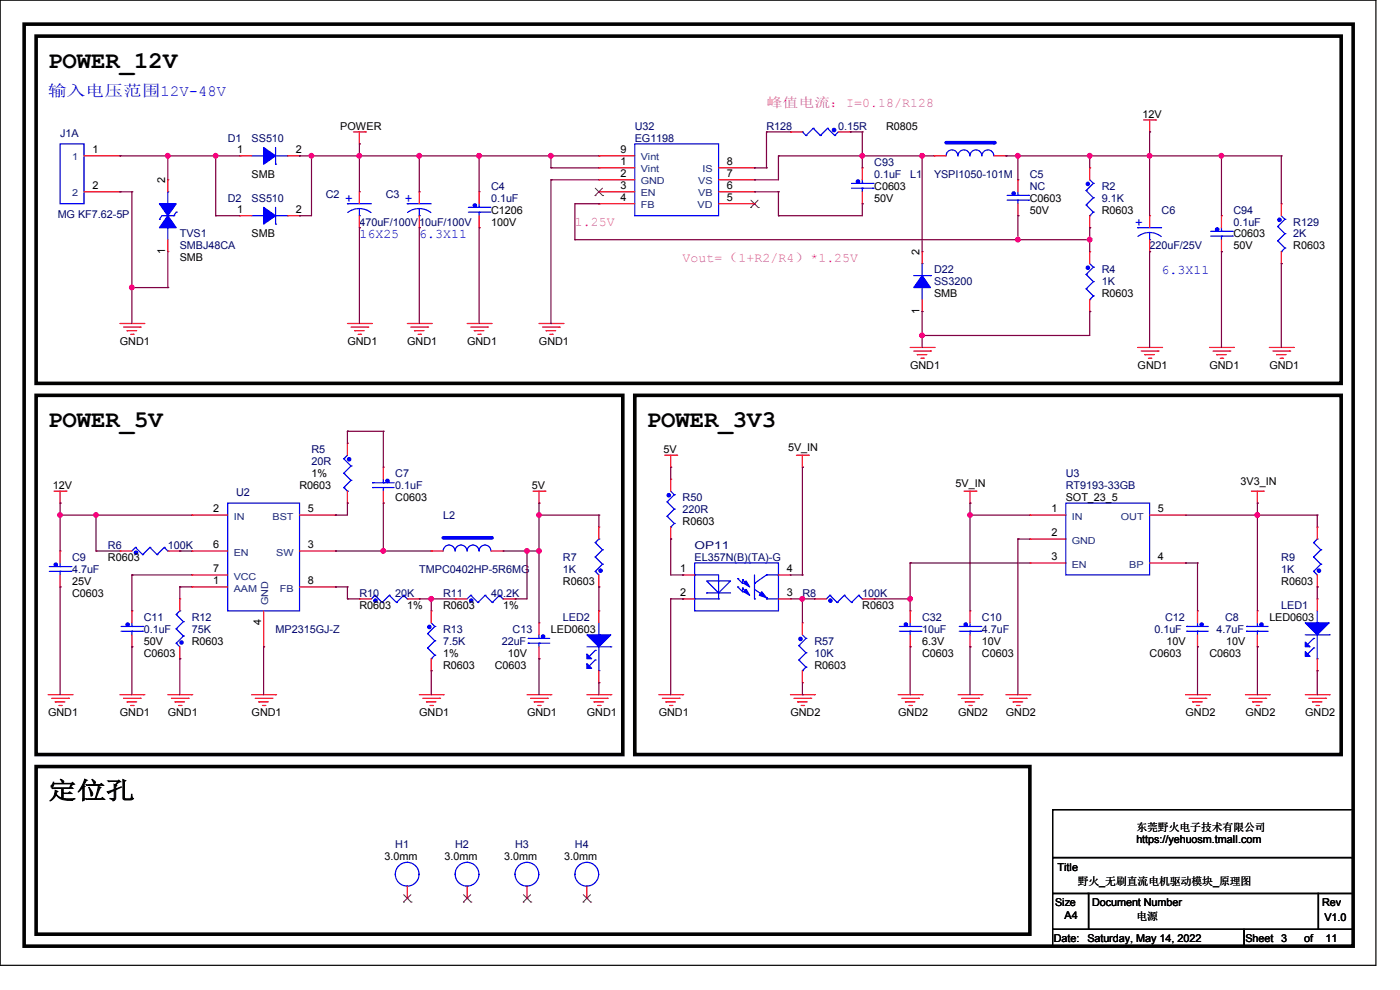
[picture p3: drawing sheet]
<svg xmlns="http://www.w3.org/2000/svg" width="297mm" height="210mm" viewBox="0 0 297 210" stroke-linecap="round" stroke-linejoin="round" font-family="sans-serif">
<defs><g id="words">
<g font-size="5.1">
<text x="10.2" y="14.5">POWER_12V</text>
<text x="10.2" y="90.7">POWER_5V</text>
<text x="137.2" y="90.7">POWER_3V3</text>
<text x="10.2" y="169.4">定位孔</text>
</g>
<text font-size="3.3" fill="#00f" x="10.2" y="20.4">输入电压范围12V-48V</text>
<g font-size="2.8" fill="#f0f">
<text x="162.6" y="22.6">峰值电流：I=0.18/R128</text>
<text x="122" y="48">1.25V</text>
<text x="144.8" y="55.6">Vout=（1+R2/R4）*1.25V</text>
</g>
<g font-size="2.8" fill="#00f">
<text x="73.2" y="43">+</text>
<text x="85.9" y="43">+</text>
<text x="76.2" y="50.5">16X25</text>
<text x="88.9" y="50.5">6.3X11</text>
<text x="240.8" y="48">+</text>
<text x="246.4" y="58.2">6.3X11</text>
</g>
<g font-size="2.3" fill="#000080">
<text x="12.7" y="29">J1A</text>
<text x="134.7" y="27.5">U32</text>
<text x="162.6" y="27.5">R128</text>
<text x="177.8" y="27.5">0.15R</text>
<text x="48.3" y="30.1">D1</text>
<text x="53.4" y="30.1">SS510</text>
<text x="134.7" y="30.1">EG1198</text>
<text x="185.5" y="35.1">C93</text>
<text x="69.1" y="42">C2</text>
<text x="81.8" y="42">C3</text>
<text x="104.2" y="40.2">C4</text>
<text x="185.5" y="37.7">0.1uF</text>
<text x="193.1" y="37.7">L1</text>
<text x="198.2" y="37.7">YSPI1050-101M</text>
<text x="218.5" y="37.7">C5</text>
<text x="218.5" y="40.2">NC</text>
<text x="233.7" y="40.2">R2</text>
<text x="12.2" y="46.3">MG KF7.62-5P</text>
<text x="48.3" y="42.8">D2</text>
<text x="53.4" y="42.8">SS510</text>
<text x="76.2" y="47.8">470uF/100V</text>
<text x="88.9" y="47.8">10uF/100V</text>
<text x="104.2" y="42.8">0.1uF</text>
<text x="233.7" y="42.8">9.1K</text>
<text x="246.4" y="45.3">C6</text>
<text x="261.7" y="45.3">C94</text>
<text x="261.7" y="47.8">0.1uF</text>
<text x="274.4" y="47.8">R129</text>
<text x="38.1" y="50.4">TVS1</text>
<text x="38.1" y="52.9">SMBJ48CA</text>
<text x="243.9" y="52.9">220uF/25V</text>
<text x="274.4" y="50.4">2K</text>
<text x="198.2" y="58">D22</text>
<text x="233.7" y="58">R4</text>
<text x="198.2" y="60.5">SS3200</text>
<text x="233.7" y="60.5">1K</text>
<text x="66.1" y="96.1">R5</text>
<text x="66.1" y="98.6">20R</text>
<text x="83.9" y="101.2">C7</text>
<text x="226.1" y="101.2">U3</text>
<text x="50.1" y="105.2">U2</text>
<text x="83.9" y="103.7">0.1uF</text>
<text x="144.8" y="106.3">R50</text>
<text x="226.1" y="103.7">RT9193-33GB</text>
<text x="94" y="110.1">L2</text>
<text x="144.8" y="108.8">220R</text>
<text x="15.3" y="119">C9</text>
<text x="22.9" y="116.4">R6</text>
<text x="35.6" y="116.4">100K</text>
<text x="119.4" y="119">R7</text>
<text x="147.4" y="116.4">OP11</text>
<text x="147.4" y="119">EL357N(B)(TA)-G</text>
<text x="271.8" y="119">R9</text>
<text x="15.3" y="121.5">4.7uF</text>
<text x="88.9" y="121.5">TMPC0402HP-5R6MG</text>
<text x="119.4" y="121.5">1K</text>
<text x="271.8" y="121.5">1K</text>
<text x="30.5" y="131.7">C11</text>
<text x="40.7" y="131.7">R12</text>
<text x="76.2" y="126.6">R10</text>
<text x="83.9" y="126.6">20K</text>
<text x="94" y="126.6">R11</text>
<text x="104.2" y="126.6">40.2K</text>
<text x="119.4" y="131.7">LED2</text>
<text x="170.2" y="126.6">R8</text>
<text x="182.9" y="126.6">100K</text>
<text x="195.6" y="131.7">C32</text>
<text x="208.3" y="131.7">C10</text>
<text x="247.2" y="131.7">C12</text>
<text x="259.9" y="131.7">C8</text>
<text x="271.8" y="129.1">LED1</text>
<text x="30.5" y="134.2">0.1uF</text>
<text x="40.7" y="134.2">75K</text>
<text x="58.5" y="134.2">MP2315GJ-Z</text>
<text x="94" y="134.2">R13</text>
<text x="94" y="136.7">7.5K</text>
<text x="106.5" y="136.7">22uF</text>
<text x="108.8" y="134.2">C13</text>
<text x="172.8" y="136.7">R57</text>
<text x="195.6" y="134.2">10uF</text>
<text x="208.3" y="134.2">4.7uF</text>
<text x="244.9" y="134.2">0.1uF</text>
<text x="258.1" y="134.2">4.7uF</text>
<text x="172.8" y="139.3">10K</text>
<text x="83.9" y="179.9">H1</text>
<text x="96.6" y="179.9">H2</text>
<text x="109.3" y="179.9">H3</text>
<text x="122" y="179.9">H4</text>
</g>
<g font-size="2.3">
<text x="72.2" y="27.5">POWER</text>
<text x="188" y="27.5">R0805</text>
<text x="242.4" y="25">12V</text>
<text x="19.6" y="32.5">1</text>
<text x="50.3" y="32.5">1</text>
<text x="62.8" y="32.5">2</text>
<text x="131.6" y="35.1">1</text>
<text x="131.6" y="32.5">9</text>
<text x="154.2" y="35.1">8</text>
<text x="19.6" y="40.1">2</text>
<text x="35.1" y="38.9" transform="rotate(-90 35.1 38.9)">2</text>
<text x="53.4" y="37.7">SMB</text>
<text x="131.6" y="37.6">2</text>
<text x="131.6" y="40.1">3</text>
<text x="154.2" y="40.1">6</text>
<text x="154.2" y="37.6">7</text>
<text x="185.5" y="40.2">C0603</text>
<text x="50.3" y="45.2">1</text>
<text x="62.8" y="45.2">2</text>
<text x="104.2" y="45.3">C1206</text>
<text x="104.2" y="47.8">100V</text>
<text x="131.6" y="42.7">4</text>
<text x="154.2" y="42.7">5</text>
<text x="185.5" y="42.8">50V</text>
<text x="218.5" y="42.8">C0603</text>
<text x="218.5" y="45.3">50V</text>
<text x="233.7" y="45.3">R0603</text>
<text x="35.1" y="53.9" transform="rotate(-90 35.1 53.9)">1</text>
<text x="53.4" y="50.4">SMB</text>
<text x="261.7" y="50.4">C0603</text>
<text x="261.7" y="52.9">50V</text>
<text x="274.4" y="52.9">R0603</text>
<text x="38.1" y="55.5">SMB</text>
<text x="195.1" y="54.1" transform="rotate(-90 195.1 54.1)">2</text>
<text x="198.2" y="63.1">SMB</text>
<text x="233.7" y="63.1">R0603</text>
<text x="195.1" y="66.6" transform="rotate(-90 195.1 66.6)">1</text>
<text x="25.4" y="73.2">GND1</text>
<text x="73.7" y="73.2">GND1</text>
<text x="86.4" y="73.2">GND1</text>
<text x="99.1" y="73.2">GND1</text>
<text x="114.3" y="73.2">GND1</text>
<text x="193.1" y="78.3">GND1</text>
<text x="241.3" y="78.3">GND1</text>
<text x="256.6" y="78.3">GND1</text>
<text x="269.3" y="78.3">GND1</text>
<text x="167.2" y="95.6">5V_IN</text>
<text x="66.1" y="101.2">1%</text>
<text x="140.8" y="96.1">5V</text>
<text x="11.2" y="103.7">12V</text>
<text x="63.5" y="103.7">R0603</text>
<text x="83.9" y="106.3">C0603</text>
<text x="112.8" y="103.7">5V</text>
<text x="202.7" y="103.2">5V_IN</text>
<text x="226.1" y="106.3">SOT_23_5</text>
<text x="263.2" y="103">3V3_IN</text>
<text x="45.3" y="108.7">2</text>
<text x="65.3" y="108.7">5</text>
<text x="144.8" y="111.3">R0603</text>
<text x="223.1" y="108.7">1</text>
<text x="223.1" y="113.8">2</text>
<text x="245.7" y="108.7">5</text>
<text x="22.9" y="119">R0603</text>
<text x="45.3" y="116.3">6</text>
<text x="65.3" y="116.3">3</text>
<text x="223.1" y="118.9">3</text>
<text x="245.7" y="118.9">4</text>
<text x="15.3" y="124">25V</text>
<text x="45.3" y="124">1</text>
<text x="45.3" y="121.4">7</text>
<text x="65.3" y="124">8</text>
<text x="119.4" y="124">R0603</text>
<text x="144.3" y="121.4">1</text>
<text x="166.9" y="121.4">4</text>
<text x="271.8" y="124">R0603</text>
<text x="15.3" y="126.6">C0603</text>
<text x="76.2" y="129.1">R0603</text>
<text x="86.4" y="129.1">1%</text>
<text x="94" y="129.1">R0603</text>
<text x="106.7" y="129.1">1%</text>
<text x="144.3" y="126.5">2</text>
<text x="166.9" y="126.5">3</text>
<text x="182.9" y="129.1">R0603</text>
<text x="269.3" y="131.7">LED0603</text>
<text x="30.5" y="136.7">50V</text>
<text x="40.7" y="136.7">R0603</text>
<text x="55.4" y="132.6" transform="rotate(-90 55.4 132.6)">4</text>
<text x="116.9" y="134.2">LED0603</text>
<text x="195.6" y="136.7">6.3V</text>
<text x="208.3" y="136.7">10V</text>
<text x="247.4" y="136.7">10V</text>
<text x="260.1" y="136.7">10V</text>
<text x="30.5" y="139.3">C0603</text>
<text x="94" y="141.8">R0603</text>
<text x="94" y="139.3">1%</text>
<text x="104.9" y="141.8">C0603</text>
<text x="107.7" y="139.3">10V</text>
<text x="172.8" y="141.8">R0603</text>
<text x="195.6" y="139.3">C0603</text>
<text x="208.3" y="139.3">C0603</text>
<text x="243.9" y="139.3">C0603</text>
<text x="256.6" y="139.3">C0603</text>
<text x="10.2" y="152">GND1</text>
<text x="25.4" y="152">GND1</text>
<text x="35.6" y="152">GND1</text>
<text x="53.4" y="152">GND1</text>
<text x="88.9" y="152">GND1</text>
<text x="111.8" y="152">GND1</text>
<text x="124.5" y="152">GND1</text>
<text x="139.7" y="152">GND1</text>
<text x="167.7" y="152">GND2</text>
<text x="190.5" y="152">GND2</text>
<text x="203.2" y="152">GND2</text>
<text x="213.4" y="152">GND2</text>
<text x="251.5" y="152">GND2</text>
<text x="264.2" y="152">GND2</text>
<text x="276.9" y="152">GND2</text>
<text x="241.1" y="176.4">东莞野火电子技术有限公司</text>
<text x="241.1" y="178.9">https://yehuosm.tmall.com</text>
<text x="81.6" y="182.5">3.0mm</text>
<text x="94.3" y="182.5">3.0mm</text>
<text x="107" y="182.5">3.0mm</text>
<text x="119.7" y="182.5">3.0mm</text>
<text x="224.3" y="184.7">Title</text>
<text x="228.6" y="187.8">野火_无刷直流电机驱动模块_原理图</text>
<text x="223.8" y="192.1">Size</text>
<text x="225.8" y="194.9">A4</text>
<text x="231.7" y="192.1">Document Number</text>
<text x="241.1" y="195.2">电源</text>
<text x="280.5" y="192.1">Rev</text>
<text x="281" y="195.4">V1.0</text>
<text x="223.6" y="199.7">Date:</text>
<text x="230.7" y="199.7">Saturday, May 14, 2022</text>
<text x="264.2" y="199.7">Sheet</text>
<text x="271.8" y="199.7">3</text>
<text x="276.6" y="199.7">of</text>
<text x="281.2" y="199.7">11</text>
</g>
<g font-size="2" fill="#004080">
<text x="15.3" y="34">1</text>
<text x="135.9" y="34">Vint</text>
<text x="15.3" y="41.7">2</text>
<text x="135.9" y="36.6">Vint</text>
<text x="135.9" y="39.1">GND</text>
<text x="135.9" y="41.7">EN</text>
<text x="148.1" y="41.7">VB</text>
<text x="148.1" y="39.1">VS</text>
<text x="149" y="36.6">IS</text>
<text x="135.9" y="44.2">FB</text>
<text x="148" y="44.2">VD</text>
<text x="49.6" y="110.2">IN</text>
<text x="57.8" y="110.2">BST</text>
<text x="227.4" y="110.2">IN</text>
<text x="237.8" y="110.2">OUT</text>
<text x="49.6" y="117.9">EN</text>
<text x="58.6" y="117.9">SW</text>
<text x="227.4" y="115.3">GND</text>
<text x="49.6" y="125.5">AAM</text>
<text x="49.6" y="122.9">VCC</text>
<text x="59.4" y="125.5">FB</text>
<text x="227.4" y="120.4">EN</text>
<text x="239.6" y="120.4">BP</text>
<text x="56.9" y="128.3" transform="rotate(-90 56.9 128.3)">GND</text>
</g>
</g></defs>
<path d="M0 0h291.9v204.8h-291.9zM223.3 171.7h63.8v10.2h-63.8zM223.3 181.9h63.8v7.6h-63.8zM223.3 189.5h7.6v7.6h-7.6zM223.3 197.1h40.6v3.6h-40.6zM230.9 189.5h48.8v7.6h-48.8zM263.9 197.1h23.2v3.6h-23.2zM279.7 189.5h7.4v7.6h-7.4z" fill="none" stroke="#000" stroke-width=".25"/>
<path d="M5.1 5.1h282v195.6h-282zM7.7 7.7h276.8v73.6h-276.8zM7.7 83.9h124.4v76.2h-124.4zM134.7 83.9h149.8v76.2h-149.8zM7.7 162.6h210.8v35.6h-210.8z" fill="none" stroke="#000" stroke-width=".76"/>
<g fill="none" stroke="#f00" stroke-width=".25">
<path d="M75 28h2.5M76.2 30.5h.1M76.2 28v2.5M77.5 28h.1M242.6 25.4h2.6M243.9 28h.1M243.9 25.4v2.6M245.2 25.4h.1M25.4 68.6h5.1M26.2 69.4h3.6M27 70.1h.1M27 70.1h2"/>
<path d="M27.7 70.9h.5M28.2 70.9h.1M29.8 69.4h.1M30.5 68.6h.1M73.7 68.6h5.1M74.5 69.4h3.5M75.2 70.1h.1M75.2 70.1h2.1M76 70.9h.5M76.5 70.9h.1M78 69.4h.1M78.8 68.6h.1"/>
<path d="M86.4 68.6h5.1M87.2 69.4h3.5M87.9 70.1h.1M87.9 70.1h2.1M88.7 70.9h.5M89.2 70.9h.1M90.7 69.4h.1M91.5 68.6h.1M99.1 68.6h5.1M99.9 69.4h3.5M100.6 70.1h.1M100.6 70.1h2.1"/>
<path d="M101.4 70.9h.5M101.9 70.9h.1M103.4 69.4h.1M104.2 68.6h.1M114.3 68.6h5.1M115.1 69.4h3.6M115.9 70.1h.1M115.9 70.1h2M116.6 70.9h.5M117.1 70.9h.1M118.7 69.4h.1M119.4 68.6h.1"/>
<path d="M193.1 73.7h5.1M193.8 74.5h3.6M194.6 75.2h.1M194.6 75.2h2M195.4 76h.5M195.9 76h.1M197.4 74.5h.1M198.2 73.7h.1M241.3 73.7h5.1M242.1 74.5h3.6M242.9 75.2h.1M242.9 75.2h2"/>
<path d="M243.6 76h.5M244.1 76h.1M245.7 74.5h.1M246.4 73.7h.1M256.6 73.7h5.1M257.3 74.5h3.6M258.1 75.2h.1M258.1 75.2h2M258.9 76h.5M259.4 76h.1M260.9 74.5h.1M261.7 73.7h.1"/>
<path d="M269.3 73.7h5.1M270 74.5h3.6M270.8 75.2h.1M270.8 75.2h2M271.6 76h.5M272.1 76h.1M273.6 74.5h.1M274.4 73.7h.1M141 96.6h2.6M142.3 99.1h.1M142.3 96.6v2.5M143.6 96.6h.1"/>
<path d="M169 96.6h2.5M170.2 99.1h.1M170.2 96.6v2.5M171.5 96.6h.1M11.5 104.2h2.5M12.7 106.7h.1M12.7 104.2v2.5M14 104.2h.1M113.1 104.2h2.5M114.3 106.7h.1M114.3 104.2v2.5M115.6 104.2h.1"/>
<path d="M204.5 104.2h2.6M205.8 106.7h.1M205.8 104.2v2.5M207.1 104.2h.1M265.5 104.2h2.5M266.7 106.7h.1M266.7 104.2v2.5M268 104.2h.1M10.2 147.4h5.1M11 148.1h3.5M11.7 148.9h.1M11.7 148.9h2.1"/>
<path d="M12.5 149.6h.5M13 149.6h.1M14.5 148.1h.1M15.3 147.4h.1M25.4 147.4h5.1M26.2 148.1h3.6M27 148.9h.1M27 148.9h2M27.7 149.6h.5M28.2 149.6h.1M29.8 148.1h.1M30.5 147.4h.1"/>
<path d="M35.6 147.4h5.1M36.4 148.1h3.5M37.1 148.9h.1M37.1 148.9h2.1M37.9 149.6h.5M38.4 149.6h.1M39.9 148.1h.1M40.7 147.4h.1M53.4 147.4h5.1M54.1 148.1h3.6M54.9 148.9h.1M54.9 148.9h2"/>
<path d="M55.7 149.6h.5M56.2 149.6h.1M57.7 148.1h.1M58.5 147.4h.1M88.9 147.4h5.1M89.7 148.1h3.6M90.5 148.9h.1M90.5 148.9h2M91.2 149.6h.5M91.7 149.6h.1M93.3 148.1h.1M94 147.4h.1"/>
<path d="M111.8 147.4h5.1M112.6 148.1h3.5M113.3 148.9h.1M113.3 148.9h2.1M114.1 149.6h.5M114.6 149.6h.1M116.1 148.1h.1M116.9 147.4h.1M124.5 147.4h5.1M125.3 148.1h3.5M126 148.9h.1M126 148.9h2.1"/>
<path d="M126.8 149.6h.5M127.3 149.6h.1M128.8 148.1h.1M129.6 147.4h.1M139.7 147.4h5.1M140.5 148.1h3.6M141.3 148.9h.1M141.3 148.9h2M142 149.6h.5M142.5 149.6h.1M144.1 148.1h.1M144.8 147.4h.1"/>
<path d="M167.7 147.4h5.1M168.4 148.1h3.6M169.2 148.9h.1M169.2 148.9h2M170 149.6h.5M170.5 149.6h.1M172 148.1h.1M172.8 147.4h.1M190.5 147.4h5.1M191.3 148.1h3.6M192.1 148.9h.1M192.1 148.9h2"/>
<path d="M192.8 149.6h.5M193.3 149.6h.1M194.9 148.1h.1M195.6 147.4h.1M203.2 147.4h5.1M204 148.1h3.6M204.8 148.9h.1M204.8 148.9h2M205.5 149.6h.5M206 149.6h.1M207.6 148.1h.1M208.3 147.4h.1"/>
<path d="M213.4 147.4h5.1M214.2 148.1h3.5M214.9 148.9h.1M214.9 148.9h2.1M215.7 149.6h.5M216.2 149.6h.1M217.7 148.1h.1M218.5 147.4h.1M251.5 147.4h5.1M252.3 148.1h3.5M253 148.9h.1M253 148.9h2.1"/>
<path d="M253.8 149.6h.5M254.3 149.6h.1M255.8 148.1h.1M256.6 147.4h.1M264.2 147.4h5.1M265 148.1h3.5M265.7 148.9h.1M265.7 148.9h2.1M266.5 149.6h.5M267 149.6h.1M268.5 148.1h.1M269.3 147.4h.1"/>
<path d="M276.9 147.4h5.1M277.7 148.1h3.5M278.4 148.9h.1M278.4 148.9h2.1M279.2 149.6h.5M279.7 149.6h.1M281.2 148.1h.1M282 147.4h.1M124.5 190.5h.1M124.5 188v2.5"/>
</g>
<g fill="none" stroke="#00f" stroke-width=".25">
<path d="M99.4 45h4.5M99.4 44h4.5M101.6 45h.1M101.6 45v.8M103.9 45h.1M103.9 44h.1"/>
<circle cx="124.5" cy="185.4" r="2.52"/>
</g>
<path d="M123.7 191.3h.1M123.7 189.8l1.6 1.5M125.3 189.8l-1.6 1.5M125.3 191.3h.1" fill="none" stroke="#804000" stroke-width=".21"/>
<circle cx="100.7" cy="43.6" r=".36" fill="#00f"/>
<g fill="none" stroke="#00f" stroke-width=".25">
<path d="M101.6 44h.1M101.6 43.2v.8M37.4 136.4h.1M37.4 133.4h.1M37.4 130.3h.1M37.4 136.4l.7 .8M37.4 133.4l1.5 1.5M37.4 130.3l1.5 1.6M38.1 129.6h.1M38.1 129.6l-.7 .7M38.9 134.9h.1M38.9 131.9h.1"/>
<path d="M38.9 134.9l-1.5 1.5M38.9 131.9l-1.5 1.5"/>
<circle cx="100.7" cy="43.6" r=".36"/>
</g>
<path d="M101.6 40.7h.1M101.6 48.3h.1M101.6 40.7v2.5M101.6 45.8v2.5" fill="none" stroke="#f00" stroke-width=".25"/>
<circle cx="38.5" cy="136.3" r=".36" fill="#00f"/>
<g fill="none" stroke="#00f" stroke-width=".25">
<path d="M193.8 58.5h3.6M195.6 55.9h.1M195.6 55.9v2.6M197.4 58.5h.1M195.6 61h.1M195.6 61v2.5"/>
<circle cx="38.5" cy="136.3" r=".36"/>
</g>
<path d="M38.1 139.7h.1M38.1 127h.1M38.1 127v2.6M38.1 137.2v2.5" fill="none" stroke="#f00" stroke-width=".25"/>
<path d="M195.6 58.5l1.8 2.5h-3.6z" fill-rule="evenodd" fill="#00f"/>
<g fill="none" stroke="#00f" stroke-width=".25">
<path d="M195.6 58.5l1.8 2.5h-3.6zM90.7 134.4h.1M90.7 137.5h.1M90.7 134.4l1.5 1.5M90.7 137.5l1.5 1.5M91.5 139.7h.1M91.5 132.1l.7 .8M92.2 132.9h.1M92.2 135.9h.1M92.2 139h.1M92.2 132.9l-1.5 1.5M92.2 135.9l-1.5 1.6"/>
<path d="M92.2 139l-.7 .7"/>
</g>
<path d="M195.6 53.4h.1M195.6 53.4v2.5M195.6 66.1h.1M195.6 63.5v2.6" fill="none" stroke="#f00" stroke-width=".25"/>
<circle cx="91.1" cy="133" r=".36" fill="#00f"/>
<g fill="none" stroke="#00f" stroke-width=".25">
<path d="M251.8 133.9h.1M251.8 132.9h.1M251.8 133.9h4.5M251.8 132.9h4.5M254 133.9h.1M254 133.9v.8"/>
<circle cx="91.1" cy="133" r=".36"/>
</g>
<path d="M91.5 129.6h.1M91.5 129.6v2.5M91.5 139.7v2.6M91.5 142.3h.1" fill="none" stroke="#f00" stroke-width=".25"/>
<circle cx="254.9" cy="132.5" r=".36" fill="#00f"/>
<g fill="none" stroke="#00f" stroke-width=".25">
<path d="M28.7 116.1h.1M28.7 116.1l-.7 .8M28.7 116.1l1.6 1.5M30.3 117.6h.1M31.8 116.1h.1M31.8 116.1l-1.5 1.5M31.8 116.1l1.5 1.5M33.3 117.6h.1M34.8 116.1h.1M34.8 116.1l-1.5 1.5M34.8 116.1l.8 .8M35.6 116.9h.1"/>
<path d="M254 132.9h.1M254 132.1v.8"/>
<circle cx="254.9" cy="132.5" r=".36"/>
</g>
<path d="M254 129.6h.1M254 137.2h.1M254 129.6v2.5M254 134.7v2.5" fill="none" stroke="#f00" stroke-width=".25"/>
<circle cx="28.8" cy="117.2" r=".36" fill="#00f"/>
<g fill="none" stroke="#00f" stroke-width=".25">
<path d="M169.5 136.9h.1M169.5 140h.1M169.5 136.9l1.5 1.6M169.5 140l1.5 1.5M170.2 134.7l.8 .7M171 135.4h.1M171 138.5h.1M171 135.4l-1.5 1.5M171 138.5l-1.5 1.5M170.2 142.3h.1M171 141.5h.1M171 141.5l-.8 .8"/>
<circle cx="28.8" cy="117.2" r=".36"/>
</g>
<path d="M25.4 116.9h.1M25.4 116.9h2.6M35.6 116.9h2.5M38.1 116.9h.1" fill="none" stroke="#f00" stroke-width=".25"/>
<circle cx="169.8" cy="135.5" r=".36" fill="#00f"/>
<g fill="none" stroke="#00f" stroke-width=".25">
<path d="M190.8 133.9h4.6M190.8 132.9h4.6M193.1 133.9h.1M193.1 133.9v.8M195.4 133.9h.1M195.4 132.9h.1"/>
<circle cx="169.8" cy="135.5" r=".36"/>
</g>
<path d="M170.2 132.1h.1M170.2 132.1v2.6M170.2 144.8h.1M170.2 142.3v2.5" fill="none" stroke="#f00" stroke-width=".25"/>
<circle cx="192.2" cy="132.5" r=".36" fill="#00f"/>
<g fill="none" stroke="#00f" stroke-width=".25">
<path d="M278.7 118.2h.1M278.7 115.1h.1M278.7 118.2l1.5 1.5M278.7 115.1l1.5 1.5M279.4 114.3h.1M279.4 114.3l-.7 .8M280.2 119.7h.1M280.2 116.6h.1M280.2 119.7l-1.5 1.5M280.2 116.6l-1.5 1.6M193.1 132.9h.1M193.1 132.1v.8"/>
<path d="M278.7 121.2h.1M278.7 121.2l.7 .8"/>
<circle cx="192.2" cy="132.5" r=".36"/>
</g>
<path d="M193.1 129.6h.1M193.1 137.2h.1M193.1 129.6v2.5M193.1 134.7v2.5" fill="none" stroke="#f00" stroke-width=".25"/>
<circle cx="279.8" cy="121.1" r=".36" fill="#00f"/>
<g fill="none" stroke="#00f" stroke-width=".25">
<path d="M231.2 38.1l.7 .8M231.9 38.9h.1M231.9 38.9l-1.5 1.5M230.4 40.4h.1M230.4 43.5h.1M230.4 40.4l1.5 1.6M230.4 43.5l1.5 1.5M231.2 45.8h.1M231.9 42h.1M231.9 45h.1M231.9 42l-1.5 1.5M231.9 45l-.7 .8"/>
<circle cx="279.8" cy="121.1" r=".36"/>
</g>
<path d="M279.4 111.8h.1M279.4 111.8v2.5M279.4 124.5h.1M279.4 122v2.5" fill="none" stroke="#f00" stroke-width=".25"/>
<circle cx="230.8" cy="39" r=".36" fill="#00f"/>
<g fill="none" stroke="#00f" stroke-width=".25">
<path d="M149.9 123.2h5.1l-2.6 2.6zM149.9 125.8h.1M149.9 125.8h5.1M152.4 127h.1M152.4 122v5M160.1 127h.1M160.1 123.7h.1M160.1 122v5M160.1 125l2.5 1.8M162.6 126.8h.1M162.6 122l-2.5 1.7"/>
<circle cx="230.8" cy="39" r=".36"/>
</g>
<path d="M231.2 35.6h.1M231.2 35.6v2.5M231.2 48.3h.1M231.2 45.8v2.5" fill="none" stroke="#f00" stroke-width=".25"/>
<path d="M161.6 125.5l1 1.3-1.5-.5z" fill="#00f"/>
<g fill="none" stroke="#00f" stroke-width=".25">
<path d="M156.5 124.5h.1M156.5 122.7h.1M156.5 124.5l1 1M156.5 122.7l1 1M157.5 125.5h.1M157.5 124.8h.1M157.5 123.7h.1M157.5 123h.1M157.5 123v.7M157.5 124.8v.7M157.5 124.8l1 1M157.5 123l1 1"/>
<path d="M161.6 125.5l1 1.3-1.5-.5z"/>
</g>
<path d="M157.8 125.5l.5-.5 .7 1.3z" fill="#00f"/>
<path d="M157.8 125.5l.5-.5 .7 1.3z" fill="none" stroke="#00f" stroke-width=".25"/>
<path d="M157.8 123.7l.5-.5 .7 1.3z" fill="#00f"/>
<g fill="none" stroke="#00f" stroke-width=".25">
<path d="M86.4 43.2h.1M86.4 43.2h5.1M88.9 45.8h.1M88.9 44.2l-1 .2-1.4 .7M88.9 44.2l1.6 .4 .9 .5M88.9 44.2v1.6M147.4 119.4h17.7v10.2h-17.7zM99.9 126.3h.1M99.9 126.3l-.8 .7M99.9 126.3l1.5 1.5M101.4 127.8h.1M102.9 126.3h.1"/>
<path d="M102.9 126.3l-1.5 1.5M102.9 126.3l1.5 1.5M104.4 127.8h.1M106 126.3h.1M106 126.3l-1.6 1.5M106 126.3l.7 .7M106.7 127h.1M147.4 122h.1M147.4 127h.1M147.4 127h5M147.4 122h5M157.8 123.7l.5-.5 .7 1.3z"/>
<path d="M162.6 127h.1M162.6 122h.1M162.6 126.8h.1M162.6 127h2.5M162.6 122h2.5M162.6 126.8v.2"/>
</g>
<path d="M88.9 40.7h.1M88.9 48.3h.1M88.9 40.7v2.5M88.9 45.8v2.5M144.8 122h.1M144.8 127h.1M144.8 122h2.6M144.8 127h2.6M165.1 122h2.6M165.1 127h2.6M167.7 122h.1M167.7 127h.1" fill="none" stroke="#f00" stroke-width=".25"/>
<circle cx="100" cy="127.4" r=".36" fill="#00f"/>
<g fill="none" stroke="#00f" stroke-width=".25">
<path d="M53.4 45.8h2.5M55.9 45.8h.1M58.5 47.5h.1M58.5 44v3.5M58.5 45.8h2.5M61 45.8h.1"/>
<circle cx="100" cy="127.4" r=".36"/>
<circle cx="86.4" cy="185.4" r="2.52"/>
</g>
<path d="M96.6 127h.1M96.6 127h2.5M106.7 127h2.6M109.3 127h.1M86.4 190.5h.1M86.4 188v2.5" fill="none" stroke="#f00" stroke-width=".25"/>
<path d="M85.6 191.3h.1M85.6 189.8l1.6 1.5M87.2 189.8l-1.6 1.5M87.2 191.3h.1" fill="none" stroke="#804000" stroke-width=".21"/>
<path d="M55.9 44l2.6 1.8-2.6 1.7z" fill-rule="evenodd" fill="#00f"/>
<g fill="none" stroke="#00f" stroke-width=".25">
<path d="M180.6 39.9h4.6M180.6 38.9h4.6M182.9 39.9h.1M182.9 39.9v.8M185.2 39.9h.1M185.2 38.9h.1M55.9 44l2.6 1.8-2.6 1.7zM241.3 48.3h.1M241.3 48.3h5.1M243.9 50.8h.1M243.9 49.3l-1.1 .2-1.4 .7M243.9 49.3l1.5 .3 .9 .6"/>
<path d="M243.9 49.3v1.5M226.1 106.7h17.8v15.3h-17.8z"/>
</g>
<g fill="none" stroke="#f00" stroke-width=".25">
<path d="M50.8 45.8h.1M50.8 45.8h2.6M61 45.8h2.5M63.5 45.8h.1M243.9 45.8h.1M243.9 53.4h.1M243.9 45.8v2.5M243.9 50.8v2.6M218.5 109.3h.1M218.5 114.3h.1M218.5 119.4h.1M218.5 109.3h7.6"/>
<path d="M218.5 114.3h7.6M218.5 119.4h7.6M243.9 109.3h7.6M243.9 119.4h7.6M251.5 119.4h.1M251.5 109.3h.1"/>
</g>
<circle cx="182" cy="38.5" r=".36" fill="#00f"/>
<g fill="none" stroke="#00f" stroke-width=".25">
<path d="M182.9 38.9h.1M182.9 38.1v.8M176.1 126.3h.1M176.1 126.3l-.8 .7M176.1 126.3l1.5 1.5M177.6 127.8h.1M179.1 126.3h.1M179.1 126.3l-1.5 1.5M179.1 126.3l1.5 1.5M180.6 127.8h.1M182.2 126.3h.1M182.2 126.3l-1.6 1.5"/>
<path d="M182.2 126.3l.7 .7M182.9 127h.1"/>
<circle cx="182" cy="38.5" r=".36"/>
</g>
<path d="M182.9 35.6h.1M182.9 35.6v2.5M182.9 43.2h.1M182.9 40.7v2.5" fill="none" stroke="#f00" stroke-width=".25"/>
<circle cx="176.2" cy="127.4" r=".36" fill="#00f"/>
<g fill="none" stroke="#00f" stroke-width=".25">
<path d="M256.8 50.1h4.6M256.8 49.1h4.6M259.1 50.1h.1M259.1 50.1v.7M261.4 50.1h.1M261.4 49.1h.1"/>
<circle cx="176.2" cy="127.4" r=".36"/>
</g>
<path d="M172.8 127h.1M172.8 127h2.5M182.9 127h2.6M185.5 127h.1" fill="none" stroke="#f00" stroke-width=".25"/>
<circle cx="258.2" cy="48.7" r=".36" fill="#00f"/>
<g fill="none" stroke="#00f" stroke-width=".25">
<path d="M259.1 49.1h.1M259.1 48.3v.8M112.1 136.4h.1M112.1 135.4h.1M112.1 136.4h4.5M112.1 135.4h4.5M114.3 136.4h.1M114.3 136.4v.8"/>
<circle cx="258.2" cy="48.7" r=".36"/>
</g>
<path d="M259.1 45.8h.1M259.1 53.4h.1M259.1 45.8v2.5M259.1 50.8v2.6" fill="none" stroke="#f00" stroke-width=".25"/>
<circle cx="115.2" cy="135" r=".36" fill="#00f"/>
<g fill="none" stroke="#00f" stroke-width=".25">
<path d="M230.4 58.2h.1M230.4 58.2l1.5 1.5M231.2 55.9l.7 .8M231.9 56.7h.1M231.9 59.7h.1M231.9 56.7l-1.5 1.5M231.9 59.7l-1.5 1.6M230.4 61.3h.1M230.4 61.3l1.5 1.5M231.2 63.5h.1M231.9 62.8h.1M231.9 62.8l-.7 .7"/>
<path d="M114.3 135.4h.1M114.3 134.7v.7"/>
<circle cx="115.2" cy="135" r=".36"/>
</g>
<path d="M114.3 132.1h.1M114.3 139.7h.1M114.3 132.1v2.6M114.3 137.2v2.5" fill="none" stroke="#f00" stroke-width=".25"/>
<circle cx="230.8" cy="56.8" r=".36" fill="#00f"/>
<g fill="none" stroke="#00f" stroke-width=".25">
<path d="M79 103.4h.1M79 102.4h.1M79 103.4h4.6M79 102.4h4.6M81.3 103.4h.1M81.3 103.4v.8"/>
<circle cx="230.8" cy="56.8" r=".36"/>
</g>
<path d="M231.2 53.4h.1M231.2 53.4v2.5M231.2 66.1h.1M231.2 63.5v2.6" fill="none" stroke="#f00" stroke-width=".25"/>
<circle cx="82.2" cy="102" r=".36" fill="#00f"/>
<g fill="none" stroke="#00f" stroke-width=".25">
<path d="M81.3 102.4h.1M81.3 101.6v.8M141.5 106.5h.1M141.5 109.5h.1M141.5 106.5l1.5 1.5M141.5 109.5l1.5 1.5M142.3 111.8h.1M142.3 104.2l.7 .7M143 104.9h.1M143 108h.1M143 111h.1M143 104.9l-1.5 1.6"/>
<path d="M143 108l-1.5 1.5M143 111l-.7 .8"/>
<circle cx="82.2" cy="102" r=".36"/>
</g>
<path d="M81.3 99.1h.1M81.3 99.1v2.5M81.3 106.7h.1M81.3 104.2v2.5" fill="none" stroke="#f00" stroke-width=".25"/>
<circle cx="141.9" cy="105.1" r=".36" fill="#00f"/>
<g fill="none" stroke="#00f" stroke-width=".25">
<path d="M53.4 33.1h2.5M55.9 33.1h.1M58.5 34.8h.1M58.5 31.3v3.5M58.5 33.1h2.5M61 33.1h.1"/>
<circle cx="141.9" cy="105.1" r=".36"/>
</g>
<path d="M142.3 101.6h.1M142.3 114.3h.1M142.3 101.6v2.6M142.3 111.8v2.5" fill="none" stroke="#f00" stroke-width=".25"/>
<path d="M55.9 31.3l2.6 1.8-2.6 1.7z" fill-rule="evenodd" fill="#00f"/>
<g fill="none" stroke="#00f" stroke-width=".25">
<path d="M55.9 31.3l2.6 1.8-2.6 1.7zM134.7 30.5h17.7v15.3h-17.7zM48.3 106.7h15.2v22.9h-15.2zM10.5 121.2h4.5M10.5 120.2h4.5M12.7 121.2h.1M12.7 121.2v.8M15 121.2h.1M15 120.2h.1"/>
<circle cx="99.1" cy="185.4" r="2.52"/>
</g>
<g fill="none" stroke="#f00" stroke-width=".25">
<path d="M50.8 33.1h.1M50.8 33.1h2.6M61 33.1h2.5M63.5 33.1h.1M127 35.6h.1M127 38.1h.1M127 33.1h.1M127 33.1h7.7M127 35.6h7.7M127 38.1h7.7M152.4 35.6h7.7M152.4 38.1h7.7"/>
<path d="M160.1 38.1h.1M160.1 35.6h.1M127 40.7h.1M127 43.2h.1M127 40.7h7.7M127 43.2h7.7M152.4 40.7h7.7M152.4 43.2h7.7M160.1 43.2h.1M160.1 40.7h.1M40.7 116.9h.1M40.7 109.3h.1"/>
<path d="M40.7 109.3h7.6M40.7 116.9h7.6M63.5 109.3h7.7M63.5 116.9h7.7M71.2 109.3h.1M71.2 116.9h.1M40.7 124.5h.1M40.7 122h.1M40.7 124.5h7.6M40.7 122h7.6M55.9 137.2h.1M55.9 129.6v7.6"/>
<path d="M63.5 124.5h7.7M71.2 124.5h.1M99.1 190.5h.1M99.1 188v2.5"/>
</g>
<path d="M126.3 39.9l1.5 1.6M127.8 39.9l-1.6 1.6M126.2 41.5h.1M127.8 41.5h.1M159.3 44h.1M159.3 42.5l1.6 1.5M160.8 42.5l-1.5 1.5M160.9 44h.1M98.3 191.3h.1M98.3 189.8l1.6 1.5M99.9 189.8l-1.6 1.5M99.9 191.3h.1" fill="none" stroke="#804000" stroke-width=".21"/>
<circle cx="11.8" cy="119.8" r=".36" fill="#00f"/>
<g fill="none" stroke="#00f" stroke-width=".25">
<path d="M12.7 119.4v.8M12.7 120.2h.1"/>
<circle cx="11.8" cy="119.8" r=".36"/>
</g>
<path d="M12.7 116.9h.1M12.7 116.9v2.5M12.7 124.5h.1M12.7 122v2.5" fill="none" stroke="#f00" stroke-width=".25"/>
<path d="M124.5 134.7h5.1l-2.6 2.5z" fill="#00f"/>
<path d="M124.5 134.7h5.1l-2.6 2.5z" fill="none" stroke="#00f" stroke-width=".25"/>
<path d="M124.5 138.7l1 1h-1z" fill="#00f"/>
<path d="M124.5 138.7l1 1h-1z" fill="none" stroke="#00f" stroke-width=".25"/>
<path d="M124.5 140.8l1 1h-1z" fill="#00f"/>
<g fill="none" stroke="#00f" stroke-width=".25">
<path d="M124.5 137.2h5.1M126.3 138h.1M126.3 140h.1M126.3 138l-1.3 1.2M126.3 140l-1.3 1.3M127 134.7h.1M127 132.1v2.6M127 137.2v5.1M129.6 137.2h.1M264.5 133.9h.1M264.5 132.9h.1M264.5 133.9h4.5"/>
<path d="M264.5 132.9h4.5M266.7 133.9h.1M266.7 133.9v.8M124.5 140.8l1 1h-1zM127 142.3h.1"/>
</g>
<path d="M127 129.6h.1M127 129.6v2.5M127 144.8h.1M127 142.3v2.5" fill="none" stroke="#f00" stroke-width=".25"/>
<circle cx="267.6" cy="132.5" r=".36" fill="#00f"/>
<g fill="none" stroke="#00f" stroke-width=".25">
<path d="M34.3 45.8h2.6M35.6 48.3h.1M35.6 40.7h.1M35.6 40.7v2.5M35.6 48.3v2.5M36.9 45.8h.1M266.7 132.9h.1M266.7 132.1v.8"/>
<circle cx="267.6" cy="132.5" r=".36"/>
</g>
<path d="M266.7 129.6h.1M266.7 137.2h.1M266.7 129.6v2.5M266.7 134.7v2.5" fill="none" stroke="#f00" stroke-width=".25"/>
<path d="M35.6 45.8l1.8 2.5h-3.6z" fill-rule="evenodd" fill="#00f"/>
<path d="M33.8 46.5h.1M34.3 45.8l-.5 .7M35.6 45.8l1.8 2.5h-3.6zM37.4 45h.1M37.4 45l-.5 .8" fill="none" stroke="#00f" stroke-width=".25"/>
<path d="M33.8 43.2h3.6l-1.8 2.6z" fill-rule="evenodd" fill="#00f"/>
<g fill="none" stroke="#00f" stroke-width=".25">
<path d="M33.8 43.2h3.6l-1.8 2.6zM72.9 97.3h.1M72.9 97.3l1.6 1.5M73.7 96.6l-.8 .7M74.5 98.8h.1M74.5 98.8l-1.6 1.6M72.9 100.4h.1M72.9 103.4h.1M72.9 100.4l1.6 1.5M72.9 103.4l.8 .8M73.7 104.2h.1M74.5 101.9h.1"/>
<path d="M74.5 101.9l-1.6 1.5"/>
</g>
<path d="M35.6 38.1h.1M35.6 38.1v2.6M35.6 53.4h.1M35.6 50.8v2.6" fill="none" stroke="#f00" stroke-width=".25"/>
<circle cx="74.1" cy="97.4" r=".36" fill="#00f"/>
<g fill="none" stroke="#00f" stroke-width=".25">
<path d="M200.7 33.1a1.25 1.25 0 0 1 1.3-1.3 1.25 1.25 0 0 1 1.2 1.3M203.2 33.1a1.25 1.25 0 0 1 1.3-1.3 1.25 1.25 0 0 1 1.2 1.3M205.8 33.1a1.25 1.25 0 0 1 1.2-1.3 1.25 1.25 0 0 1 1.3 1.3M208.3 33.1a1.25 1.25 0 0 1 1.3-1.3 1.25 1.25 0 0 1 1.2 1.3"/>
<circle cx="74.1" cy="97.4" r=".36"/>
<circle cx="111.8" cy="185.4" r="2.52"/>
</g>
<path d="M73.7 94h.1M73.7 94v2.6M73.7 106.7h.1M73.7 104.2v2.5M111.8 190.5h.1M111.8 188v2.5" fill="none" stroke="#f00" stroke-width=".25"/>
<path d="M111 191.3h.1M111 189.8l1.6 1.5M112.6 189.8l-1.6 1.5M112.6 191.3h.1" fill="none" stroke="#804000" stroke-width=".21"/>
<path d="M200.7 30.3h10.2" fill="none" stroke="#00f" stroke-width=".76"/>
<circle cx="210.9" cy="30.3" r=".38" fill="#00f"/>
<path d="M198.2 33.1h.1M198.2 33.1h2.5M210.9 33.1h2.5M213.4 33.1h.1" fill="none" stroke="#f00" stroke-width=".25"/>
<path d="M79.5 126.3h.1M79.5 126.3l-.7 .7M79.5 126.3l1.6 1.5M81.1 127.8h.1M82.6 126.3h.1M82.6 126.3l-1.5 1.5M82.6 126.3l1.5 1.5M84.1 127.8h.1M85.6 126.3h.1M85.6 126.3l-1.5 1.5M85.6 126.3l.8 .7M86.4 127h.1" fill="none" stroke="#00f" stroke-width=".25"/>
<circle cx="79.6" cy="127.4" r=".36" fill="#00f"/>
<g fill="none" stroke="#00f" stroke-width=".25">
<path d="M170.2 28h.1M170.2 28l.8 .7M171 28.7h.1M172.5 27.2h.1M172.5 27.2l1.5 1.5M172.5 27.2l-1.5 1.5M174 28.7h.1M175.6 27.2h.1M175.6 27.2l1.5 1.5M175.6 27.2l-1.6 1.5M177.1 28.7h.1M177.8 28l-.7 .7"/>
<circle cx="79.6" cy="127.4" r=".36"/>
</g>
<path d="M76.2 127h.1M76.2 127h2.6M86.4 127h2.5M88.9 127h.1" fill="none" stroke="#f00" stroke-width=".25"/>
<circle cx="176.9" cy="27.6" r=".36" fill="#00f"/>
<g fill="none" stroke="#00f" stroke-width=".25">
<path d="M12.7 30.5h5.1v12.7h-5.1zM73.7 43.2h.1M73.7 43.2h5.1M76.2 45.8h.1M76.2 44.2l-1 .2-1.4 .7M76.2 44.2l1.6 .4 .9 .5M76.2 44.2v1.6M25.7 133.9h4.6M25.7 132.9h4.6M28 133.9h.1M28 133.9v.8M30.3 133.9h.1"/>
<path d="M30.3 132.9h.1"/>
<circle cx="176.9" cy="27.6" r=".36"/>
</g>
<path d="M17.8 33.1h7.6M25.4 33.1h.1M167.7 28h.1M167.7 28h2.5M177.8 28h2.6M180.4 28h.1M17.8 40.7h7.6M25.4 40.7h.1M76.2 40.7h.1M76.2 48.3h.1M76.2 40.7v2.5M76.2 45.8v2.5" fill="none" stroke="#f00" stroke-width=".25"/>
<circle cx="27.1" cy="132.5" r=".36" fill="#00f"/>
<g fill="none" stroke="#00f" stroke-width=".25">
<path d="M126.3 118.2h.1M126.3 115.1h.1M126.3 118.2l1.5 1.5M126.3 115.1l1.5 1.5M127 114.3h.1M127 114.3l-.7 .8M127.8 119.7h.1M127.8 116.6h.1M127.8 119.7l-1.5 1.5M127.8 116.6l-1.5 1.6M28 132.9h.1M28 132.1v.8"/>
<path d="M126.3 121.2h.1M126.3 121.2l.7 .8"/>
<circle cx="27.1" cy="132.5" r=".36"/>
</g>
<path d="M28 129.6h.1M28 137.2h.1M28 129.6v2.5M28 134.7v2.5" fill="none" stroke="#f00" stroke-width=".25"/>
<circle cx="127.4" cy="121.1" r=".36" fill="#00f"/>
<g fill="none" stroke="#00f" stroke-width=".25">
<path d="M203.5 133.9h4.6M203.5 132.9h4.6M205.8 133.9h.1M205.8 133.9v.8M208.1 133.9h.1M208.1 132.9h.1"/>
<circle cx="127.4" cy="121.1" r=".36"/>
</g>
<path d="M127 111.8h.1M127 111.8v2.5M127 124.5h.1M127 122v2.5" fill="none" stroke="#f00" stroke-width=".25"/>
<circle cx="204.9" cy="132.5" r=".36" fill="#00f"/>
<g fill="none" stroke="#00f" stroke-width=".25">
<path d="M213.7 42.5h4.5M213.7 41.4h4.5M215.9 42.5h.1M215.9 42.5v.7M218.2 42.5h.1M218.2 41.4h.1M205.8 132.9h.1M205.8 132.1v.8"/>
<circle cx="204.9" cy="132.5" r=".36"/>
</g>
<path d="M205.8 129.6h.1M205.8 137.2h.1M205.8 129.6v2.5M205.8 134.7v2.5" fill="none" stroke="#f00" stroke-width=".25"/>
<circle cx="215" cy="41" r=".36" fill="#00f"/>
<g fill="none" stroke="#00f" stroke-width=".25">
<path d="M215.9 41.4h.1M215.9 40.7v.7M94 116.9a1.25 1.25 0 0 1 1.3-1.3 1.25 1.25 0 0 1 1.2 1.3M96.6 116.9a1.25 1.25 0 0 1 1.2-1.3 1.25 1.25 0 0 1 1.3 1.3M99.1 116.9a1.25 1.25 0 0 1 1.3-1.3 1.25 1.25 0 0 1 1.2 1.3 1.27 1.27 0 0 1 1.3-1.3 1.27 1.27 0 0 1 1.2 1.3"/>
<circle cx="215" cy="41" r=".36"/>
</g>
<path d="M215.9 38.1h.1M215.9 38.1v2.6M215.9 45.8h.1M215.9 43.2v2.6" fill="none" stroke="#f00" stroke-width=".25"/>
<path d="M94 114.1h10.2" fill="none" stroke="#00f" stroke-width=".76"/>
<circle cx="104.2" cy="114.1" r=".38" fill="#00f"/>
<path d="M91.5 116.9h.1M91.5 116.9h2.5M104.2 116.9h2.5M106.7 116.9h.1" fill="none" stroke="#f00" stroke-width=".25"/>
<path d="M276.9 132.1h5.1l-2.6 2.6z" fill="#00f"/>
<path d="M276.9 132.1h5.1l-2.6 2.6z" fill="none" stroke="#00f" stroke-width=".25"/>
<path d="M276.9 136.2l1 1h-1z" fill="#00f"/>
<path d="M276.9 136.2l1 1h-1z" fill="none" stroke="#00f" stroke-width=".25"/>
<path d="M276.9 138.2l1 1h-1z" fill="#00f"/>
<g fill="none" stroke="#00f" stroke-width=".25">
<path d="M271.1 48h.1M271.1 51.1h.1M271.1 48l1.5 1.6M271.1 51.1l1.5 1.5M271.8 53.4h.1M271.8 45.8l.8 .7M272.6 46.5h.1M272.6 49.6h.1M272.6 52.6h.1M272.6 46.5l-1.5 1.5M272.6 49.6l-1.5 1.5M272.6 52.6l-.8 .8"/>
<path d="M276.9 138.2l1 1h-1zM276.9 134.7h5.1M278.7 135.4h.1M278.7 137.5h.1M278.7 135.4l-1.3 1.3M278.7 137.5l-1.3 1.2M279.4 132.1h.1M279.4 139.7h.1M279.4 129.6v2.5M279.4 134.7v5M282 134.7h.1"/>
</g>
<path d="M279.4 127h.1M279.4 127v2.6M279.4 139.7v2.6M279.4 142.3h.1" fill="none" stroke="#f00" stroke-width=".25"/>
<circle cx="271.4" cy="46.6" r=".36" fill="#00f"/>
<circle cx="271.4" cy="46.6" r=".36" fill="none" stroke="#00f" stroke-width=".25"/>
<path d="M271.8 43.2h.1M271.8 55.9h.1M271.8 43.2v2.6M271.8 53.4v2.5" fill="none" stroke="#f00" stroke-width=".25"/>
<g fill="none" stroke="#800040" stroke-width=".25">
<path d="M76.2 33.1h.1M76.2 33.1v7.6M76.2 48.3h.1M76.2 48.3v20.3M38.1 116.9h.1M38.1 116.9h2.6M106.7 116.9h.1M106.7 116.9h5.1M28 122h.1M28 137.2h.1M28 122h12.7M28 122v7.6"/>
<path d="M28 137.2v10.2M38.1 124.5h.1M38.1 124.5h2.6M38.1 124.5v2.5M55.9 137.2h.1M55.9 137.2v10.2"/>
</g>
<circle cx="111.8" cy="116.9" r=".49" fill="#f0f"/>
<circle cx="111.8" cy="116.9" r=".49" fill="none" stroke="#f0f" stroke-width=".25"/>
<path d="M76.2 30.5h.1M76.2 30.5v2.6M12.7 109.3h.1M12.7 109.3v7.6" fill="none" stroke="#800040" stroke-width=".25"/>
<circle cx="12.7" cy="109.2" r=".49" fill="#f0f"/>
<circle cx="12.7" cy="109.2" r=".49" fill="none" stroke="#f0f" stroke-width=".25"/>
<path d="M12.7 109.3h.1M12.7 109.3h28M20.4 116.9h.1M20.4 109.3h.1M20.4 116.9h5M20.4 109.3v7.6" fill="none" stroke="#800040" stroke-width=".25"/>
<circle cx="20.3" cy="109.2" r=".49" fill="#f0f"/>
<circle cx="20.3" cy="109.2" r=".49" fill="none" stroke="#f0f" stroke-width=".25"/>
<g fill="none" stroke="#800040" stroke-width=".25">
<path d="M73.7 91.5h.1M73.7 91.5h7.6M81.3 91.5h.1M81.3 91.5v7.6M81.3 106.7h.1M81.3 116.9h.1M81.3 106.7v10.2M81.3 116.9h10.2M111.8 116.9h.1M111.8 116.9h2.5M111.8 116.9v10.1h-2.5M114.3 106.7h.1"/>
<path d="M114.3 116.9h.1M114.3 106.7v2.6M114.3 116.9v15.2M12.7 124.5h.1M12.7 124.5v22.9M109.3 127h.1"/>
</g>
<circle cx="114.3" cy="116.9" r=".49" fill="#f0f"/>
<circle cx="114.3" cy="116.9" r=".49" fill="none" stroke="#f0f" stroke-width=".25"/>
<path d="M28 40.7h.1M28 40.7v20.3" fill="none" stroke="#800040" stroke-width=".25"/>
<circle cx="28" cy="61" r=".49" fill="#f0f"/>
<circle cx="28" cy="61" r=".49" fill="none" stroke="#f0f" stroke-width=".25"/>
<path d="M71.2 109.3h.1M71.2 116.9h.1M71.2 116.9h10.1M73.7 106.7h.1M73.7 106.7v2.6h-2.5" fill="none" stroke="#800040" stroke-width=".25"/>
<circle cx="81.3" cy="116.9" r=".49" fill="#f0f"/>
<circle cx="81.3" cy="116.9" r=".49" fill="none" stroke="#f0f" stroke-width=".25"/>
<path d="M88.9 33.1h.1M88.9 33.1v7.6M88.9 33.1h12.7M88.9 48.3h.1M88.9 48.3v20.3M12.7 106.7h.1M12.7 106.7v2.6M91.5 127h.1M91.5 127h5.1" fill="none" stroke="#800040" stroke-width=".25"/>
<circle cx="88.9" cy="33" r=".49" fill="#f0f"/>
<circle cx="88.9" cy="33" r=".49" fill="none" stroke="#f0f" stroke-width=".25"/>
<path d="M243.9 28h.1M243.9 28v5.1" fill="none" stroke="#800040" stroke-width=".25"/>
<circle cx="243.9" cy="33" r=".49" fill="#f0f"/>
<circle cx="243.9" cy="33" r=".49" fill="none" stroke="#f0f" stroke-width=".25"/>
<path d="M243.9 53.4h.1M243.9 53.4v20.3M91.5 127h.1M91.5 127v2.6" fill="none" stroke="#800040" stroke-width=".25"/>
<circle cx="91.5" cy="127" r=".49" fill="#f0f"/>
<circle cx="91.5" cy="127" r=".49" fill="none" stroke="#f0f" stroke-width=".25"/>
<g fill="none" stroke="#800040" stroke-width=".25">
<path d="M25.4 40.7h.1M25.4 40.7h2.6M205.8 109.3h.1M205.8 109.3h12.7M251.5 119.4h.1M251.5 109.3h27.9M251.5 119.4h2.5M254 119.4h.1M254 119.4v10.2M266.7 109.3h.1M266.7 109.3v20.3M279.4 109.3h.1"/>
<path d="M279.4 109.3v2.5M71.2 124.5h.1M71.2 124.5h2.5M73.7 127h.1M73.7 124.5h.1M73.7 127h2.5M73.7 124.5v2.5M88.9 127h.1M88.9 127h2.6M254 137.2h.1M254 137.2v10.2M266.7 137.2h.1"/>
<path d="M266.7 137.2v10.2M279.4 124.5h.1M279.4 124.5v2.5M91.5 142.3h.1M91.5 142.3v5.1"/>
</g>
<circle cx="266.7" cy="109.2" r=".49" fill="#f0f"/>
<circle cx="266.7" cy="109.2" r=".49" fill="none" stroke="#f0f" stroke-width=".25"/>
<path d="M205.8 106.7h.1M205.8 109.3h.1M205.8 106.7v22.9M215.9 114.3h.1M215.9 114.3v33.1M215.9 114.3h2.6M266.7 106.7h.1M266.7 106.7v2.6M205.8 137.2h.1M205.8 137.2v10.2" fill="none" stroke="#800040" stroke-width=".25"/>
<circle cx="205.8" cy="109.2" r=".49" fill="#f0f"/>
<circle cx="205.8" cy="109.2" r=".49" fill="none" stroke="#f0f" stroke-width=".25"/>
<path d="M76.2 33.1h.1M76.2 33.1h12.7M101.6 33.1h.1M101.6 33.1h15.3M101.6 33.1v7.6M116.9 33.1h.1M279.4 142.3h.1M279.4 142.3v5.1" fill="none" stroke="#800040" stroke-width=".25"/>
<circle cx="101.6" cy="33" r=".49" fill="#f0f"/>
<circle cx="101.6" cy="33" r=".49" fill="none" stroke="#f0f" stroke-width=".25"/>
<circle cx="116.9" cy="33" r=".49" fill="#f0f"/>
<circle cx="116.9" cy="33" r=".49" fill="none" stroke="#f0f" stroke-width=".25"/>
<g fill="none" stroke="#800040" stroke-width=".25">
<path d="M45.8 33.1h.1M45.8 33.1h5M45.8 33.1v12.7M63.5 33.1h.1M63.5 33.1h12.7M66.1 33.1h.1M66.1 33.1v12.7h-2.6M45.8 45.8h.1M45.8 45.8h5M63.5 45.8h.1M101.6 48.3h.1M101.6 48.3v20.3"/>
<path d="M73.7 91.5h.1M73.7 91.5v2.5"/>
</g>
<circle cx="76.2" cy="33" r=".49" fill="#f0f"/>
<circle cx="76.2" cy="33" r=".49" fill="none" stroke="#f0f" stroke-width=".25"/>
<circle cx="66.1" cy="33" r=".49" fill="#f0f"/>
<circle cx="66.1" cy="33" r=".49" fill="none" stroke="#f0f" stroke-width=".25"/>
<path d="M25.4 33.1h.1M25.4 33.1h20.4M35.6 33.1h.1M35.6 33.1v5" fill="none" stroke="#800040" stroke-width=".25"/>
<circle cx="45.7" cy="33" r=".49" fill="#f0f"/>
<circle cx="45.7" cy="33" r=".49" fill="none" stroke="#f0f" stroke-width=".25"/>
<circle cx="35.6" cy="33" r=".49" fill="#f0f"/>
<circle cx="35.6" cy="33" r=".49" fill="none" stroke="#f0f" stroke-width=".25"/>
<path d="M28 61h.1M28 61h7.6M28 61v7.6M114.3 109.3h.1M114.3 109.3h12.7M127 109.3h.1M127 109.3v2.5M127 124.5h.1M127 124.5v5.1" fill="none" stroke="#800040" stroke-width=".25"/>
<circle cx="114.3" cy="109.2" r=".49" fill="#f0f"/>
<circle cx="114.3" cy="109.2" r=".49" fill="none" stroke="#f0f" stroke-width=".25"/>
<g fill="none" stroke="#800040" stroke-width=".25">
<path d="M142.3 99.1h.1M142.3 99.1v2.5M170.2 99.1h.1M170.2 99.1v22.9M114.3 109.3h.1M114.3 109.3v7.6M142.3 114.3h.1M142.3 114.3v7.7h2.5M193.1 119.4h.1M193.1 119.4v10.2M193.1 119.4h25.4M38.1 139.7h.1"/>
<path d="M38.1 139.7v7.7M114.3 139.7h.1M114.3 139.7v7.7M142.3 127h.1M142.3 127v20.4M142.3 127h2.5M144.8 122h.1M144.8 127h.1M167.7 122h2.5M167.7 127h2.5M170.2 122h.1M170.2 127h.1"/>
<path d="M185.5 127h.1M185.5 127h7.6M193.1 127h.1M127 144.8h.1M127 144.8v2.6"/>
</g>
<circle cx="193.1" cy="127" r=".49" fill="#f0f"/>
<circle cx="193.1" cy="127" r=".49" fill="none" stroke="#f0f" stroke-width=".25"/>
<path d="M170.2 127h.1M170.2 127v5.1M193.1 137.2h.1M193.1 137.2v10.2" fill="none" stroke="#800040" stroke-width=".25"/>
<circle cx="170.2" cy="127" r=".49" fill="#f0f"/>
<circle cx="170.2" cy="127" r=".49" fill="none" stroke="#f0f" stroke-width=".25"/>
<g fill="none" stroke="#800040" stroke-width=".25">
<path d="M116.9 35.6h.1M116.9 33.1h.1M116.9 38.1h.1M116.9 35.6h10.1M116.9 33.1v2.5M116.9 38.1v30.5M116.9 33.1h10.1M116.9 38.1h10.1M160.1 38.1h.1M160.1 35.6h.1M160.1 35.6h2.5M165.1 33.1h.1"/>
<path d="M165.1 33.1h17.8M165.1 33.1v5h-5M182.9 33.1h.1M182.9 33.1v2.5M215.9 33.1h.1M215.9 33.1h15.3M231.2 33.1h.1M231.2 33.1v2.5M35.6 53.4v7.6M160.1 40.7h.1M160.1 40.7h5M165.1 45.8h.1"/>
<path d="M165.1 40.7h.1M165.1 40.7v5.1M182.9 43.2h.1M182.9 43.2v2.6h-17.8M231.2 48.3h.1M231.2 48.3v2.5M35.6 61h.1M116.9 68.6h.1M170.2 127h2.6M172.8 127h.1M170.2 147.4h.1M170.2 144.8v2.6"/>
</g>
<circle cx="231.2" cy="33" r=".49" fill="#f0f"/>
<circle cx="231.2" cy="33" r=".49" fill="none" stroke="#f0f" stroke-width=".25"/>
<circle cx="215.9" cy="33" r=".49" fill="#f0f"/>
<circle cx="215.9" cy="33" r=".49" fill="none" stroke="#f0f" stroke-width=".25"/>
<path d="M215.9 33.1h.1M215.9 33.1v5M215.9 45.8h.1M215.9 50.8h.1M215.9 45.8v5M215.9 50.8h15.3M231.2 50.8h.1M231.2 50.8v2.6" fill="none" stroke="#800040" stroke-width=".25"/>
<circle cx="231.2" cy="50.8" r=".49" fill="#f0f"/>
<circle cx="231.2" cy="50.8" r=".49" fill="none" stroke="#f0f" stroke-width=".25"/>
<path d="M195.6 33.1h.1M195.6 33.1v20.3M195.6 66.1h.1M195.6 66.1v5.1" fill="none" stroke="#800040" stroke-width=".25"/>
<circle cx="195.6" cy="33" r=".49" fill="#f0f"/>
<circle cx="195.6" cy="33" r=".49" fill="none" stroke="#f0f" stroke-width=".25"/>
<path d="M122 50.8h.1M122 50.8h93.9" fill="none" stroke="#800040" stroke-width=".25"/>
<circle cx="215.9" cy="50.8" r=".49" fill="#f0f"/>
<circle cx="215.9" cy="50.8" r=".49" fill="none" stroke="#f0f" stroke-width=".25"/>
<path d="M122 43.2h.1M122 43.2v7.6M122 43.2h5M127 43.2h.1M195.6 71.2h.1M195.6 71.2v2.5M231.2 66.1h.1M231.2 66.1v5.1h-35.6" fill="none" stroke="#800040" stroke-width=".25"/>
<circle cx="195.6" cy="71.1" r=".49" fill="#f0f"/>
<circle cx="195.6" cy="71.1" r=".49" fill="none" stroke="#f0f" stroke-width=".25"/>
<g fill="none" stroke="#800040" stroke-width=".25">
<path d="M162.6 35.6h.1M162.6 28h.1M162.6 28v7.6M162.6 28h5.1M182.9 33.1h.1M182.9 33.1h15.3M195.6 33.1h.1M213.4 33.1h.1M213.4 33.1h2.5M231.2 33.1h.1M231.2 33.1h27.9M243.9 33.1h.1"/>
<path d="M243.9 33.1v12.7M259.1 33.1h.1M259.1 33.1v12.7M259.1 53.4h.1M259.1 53.4v20.3"/>
</g>
<circle cx="182.9" cy="33" r=".49" fill="#f0f"/>
<circle cx="182.9" cy="33" r=".49" fill="none" stroke="#f0f" stroke-width=".25"/>
<path d="M180.4 28h.1M180.4 28h2.5M182.9 28h.1M182.9 28v5.1M259.1 33.1h.1M259.1 33.1h12.7M271.8 33.1h.1M271.8 33.1v10.1" fill="none" stroke="#800040" stroke-width=".25"/>
<circle cx="259.1" cy="33" r=".49" fill="#f0f"/>
<circle cx="259.1" cy="33" r=".49" fill="none" stroke="#f0f" stroke-width=".25"/>
<path d="M271.8 55.9h.1M271.8 55.9v17.8" fill="none" stroke="#800040" stroke-width=".25"/>
<circle cx="111.8" cy="116.9" r=".49" fill="#f0f"/>
<circle cx="111.8" cy="116.9" r=".49" fill="none" stroke="#f0f" stroke-width=".25"/>
<circle cx="12.7" cy="109.2" r=".49" fill="#f0f"/>
<circle cx="12.7" cy="109.2" r=".49" fill="none" stroke="#f0f" stroke-width=".25"/>
<circle cx="20.3" cy="109.2" r=".49" fill="#f0f"/>
<circle cx="20.3" cy="109.2" r=".49" fill="none" stroke="#f0f" stroke-width=".25"/>
<circle cx="114.3" cy="116.9" r=".49" fill="#f0f"/>
<circle cx="114.3" cy="116.9" r=".49" fill="none" stroke="#f0f" stroke-width=".25"/>
<circle cx="28" cy="61" r=".49" fill="#f0f"/>
<circle cx="28" cy="61" r=".49" fill="none" stroke="#f0f" stroke-width=".25"/>
<circle cx="81.3" cy="116.9" r=".49" fill="#f0f"/>
<circle cx="81.3" cy="116.9" r=".49" fill="none" stroke="#f0f" stroke-width=".25"/>
<circle cx="88.9" cy="33" r=".49" fill="#f0f"/>
<circle cx="88.9" cy="33" r=".49" fill="none" stroke="#f0f" stroke-width=".25"/>
<circle cx="243.9" cy="33" r=".49" fill="#f0f"/>
<circle cx="243.9" cy="33" r=".49" fill="none" stroke="#f0f" stroke-width=".25"/>
<circle cx="91.5" cy="127" r=".49" fill="#f0f"/>
<circle cx="91.5" cy="127" r=".49" fill="none" stroke="#f0f" stroke-width=".25"/>
<circle cx="266.7" cy="109.2" r=".49" fill="#f0f"/>
<circle cx="266.7" cy="109.2" r=".49" fill="none" stroke="#f0f" stroke-width=".25"/>
<circle cx="205.8" cy="109.2" r=".49" fill="#f0f"/>
<circle cx="205.8" cy="109.2" r=".49" fill="none" stroke="#f0f" stroke-width=".25"/>
<circle cx="101.6" cy="33" r=".49" fill="#f0f"/>
<circle cx="101.6" cy="33" r=".49" fill="none" stroke="#f0f" stroke-width=".25"/>
<circle cx="116.9" cy="33" r=".49" fill="#f0f"/>
<circle cx="116.9" cy="33" r=".49" fill="none" stroke="#f0f" stroke-width=".25"/>
<circle cx="76.2" cy="33" r=".49" fill="#f0f"/>
<circle cx="76.2" cy="33" r=".49" fill="none" stroke="#f0f" stroke-width=".25"/>
<circle cx="66.1" cy="33" r=".49" fill="#f0f"/>
<circle cx="66.1" cy="33" r=".49" fill="none" stroke="#f0f" stroke-width=".25"/>
<circle cx="45.7" cy="33" r=".49" fill="#f0f"/>
<circle cx="45.7" cy="33" r=".49" fill="none" stroke="#f0f" stroke-width=".25"/>
<circle cx="35.6" cy="33" r=".49" fill="#f0f"/>
<circle cx="35.6" cy="33" r=".49" fill="none" stroke="#f0f" stroke-width=".25"/>
<circle cx="114.3" cy="109.2" r=".49" fill="#f0f"/>
<circle cx="114.3" cy="109.2" r=".49" fill="none" stroke="#f0f" stroke-width=".25"/>
<circle cx="193.1" cy="127" r=".49" fill="#f0f"/>
<circle cx="193.1" cy="127" r=".49" fill="none" stroke="#f0f" stroke-width=".25"/>
<circle cx="170.2" cy="127" r=".49" fill="#f0f"/>
<circle cx="170.2" cy="127" r=".49" fill="none" stroke="#f0f" stroke-width=".25"/>
<circle cx="231.2" cy="33" r=".49" fill="#f0f"/>
<circle cx="231.2" cy="33" r=".49" fill="none" stroke="#f0f" stroke-width=".25"/>
<circle cx="215.9" cy="33" r=".49" fill="#f0f"/>
<circle cx="215.9" cy="33" r=".49" fill="none" stroke="#f0f" stroke-width=".25"/>
<circle cx="231.2" cy="50.8" r=".49" fill="#f0f"/>
<circle cx="231.2" cy="50.8" r=".49" fill="none" stroke="#f0f" stroke-width=".25"/>
<circle cx="195.6" cy="33" r=".49" fill="#f0f"/>
<circle cx="195.6" cy="33" r=".49" fill="none" stroke="#f0f" stroke-width=".25"/>
<circle cx="215.9" cy="50.8" r=".49" fill="#f0f"/>
<circle cx="215.9" cy="50.8" r=".49" fill="none" stroke="#f0f" stroke-width=".25"/>
<circle cx="195.6" cy="71.1" r=".49" fill="#f0f"/>
<circle cx="195.6" cy="71.1" r=".49" fill="none" stroke="#f0f" stroke-width=".25"/>
<circle cx="182.9" cy="33" r=".49" fill="#f0f"/>
<circle cx="182.9" cy="33" r=".49" fill="none" stroke="#f0f" stroke-width=".25"/>
<circle cx="259.1" cy="33" r=".49" fill="#f0f"/>
<circle cx="259.1" cy="33" r=".49" fill="none" stroke="#f0f" stroke-width=".25"/>
<use href="#words"/>
</svg>
